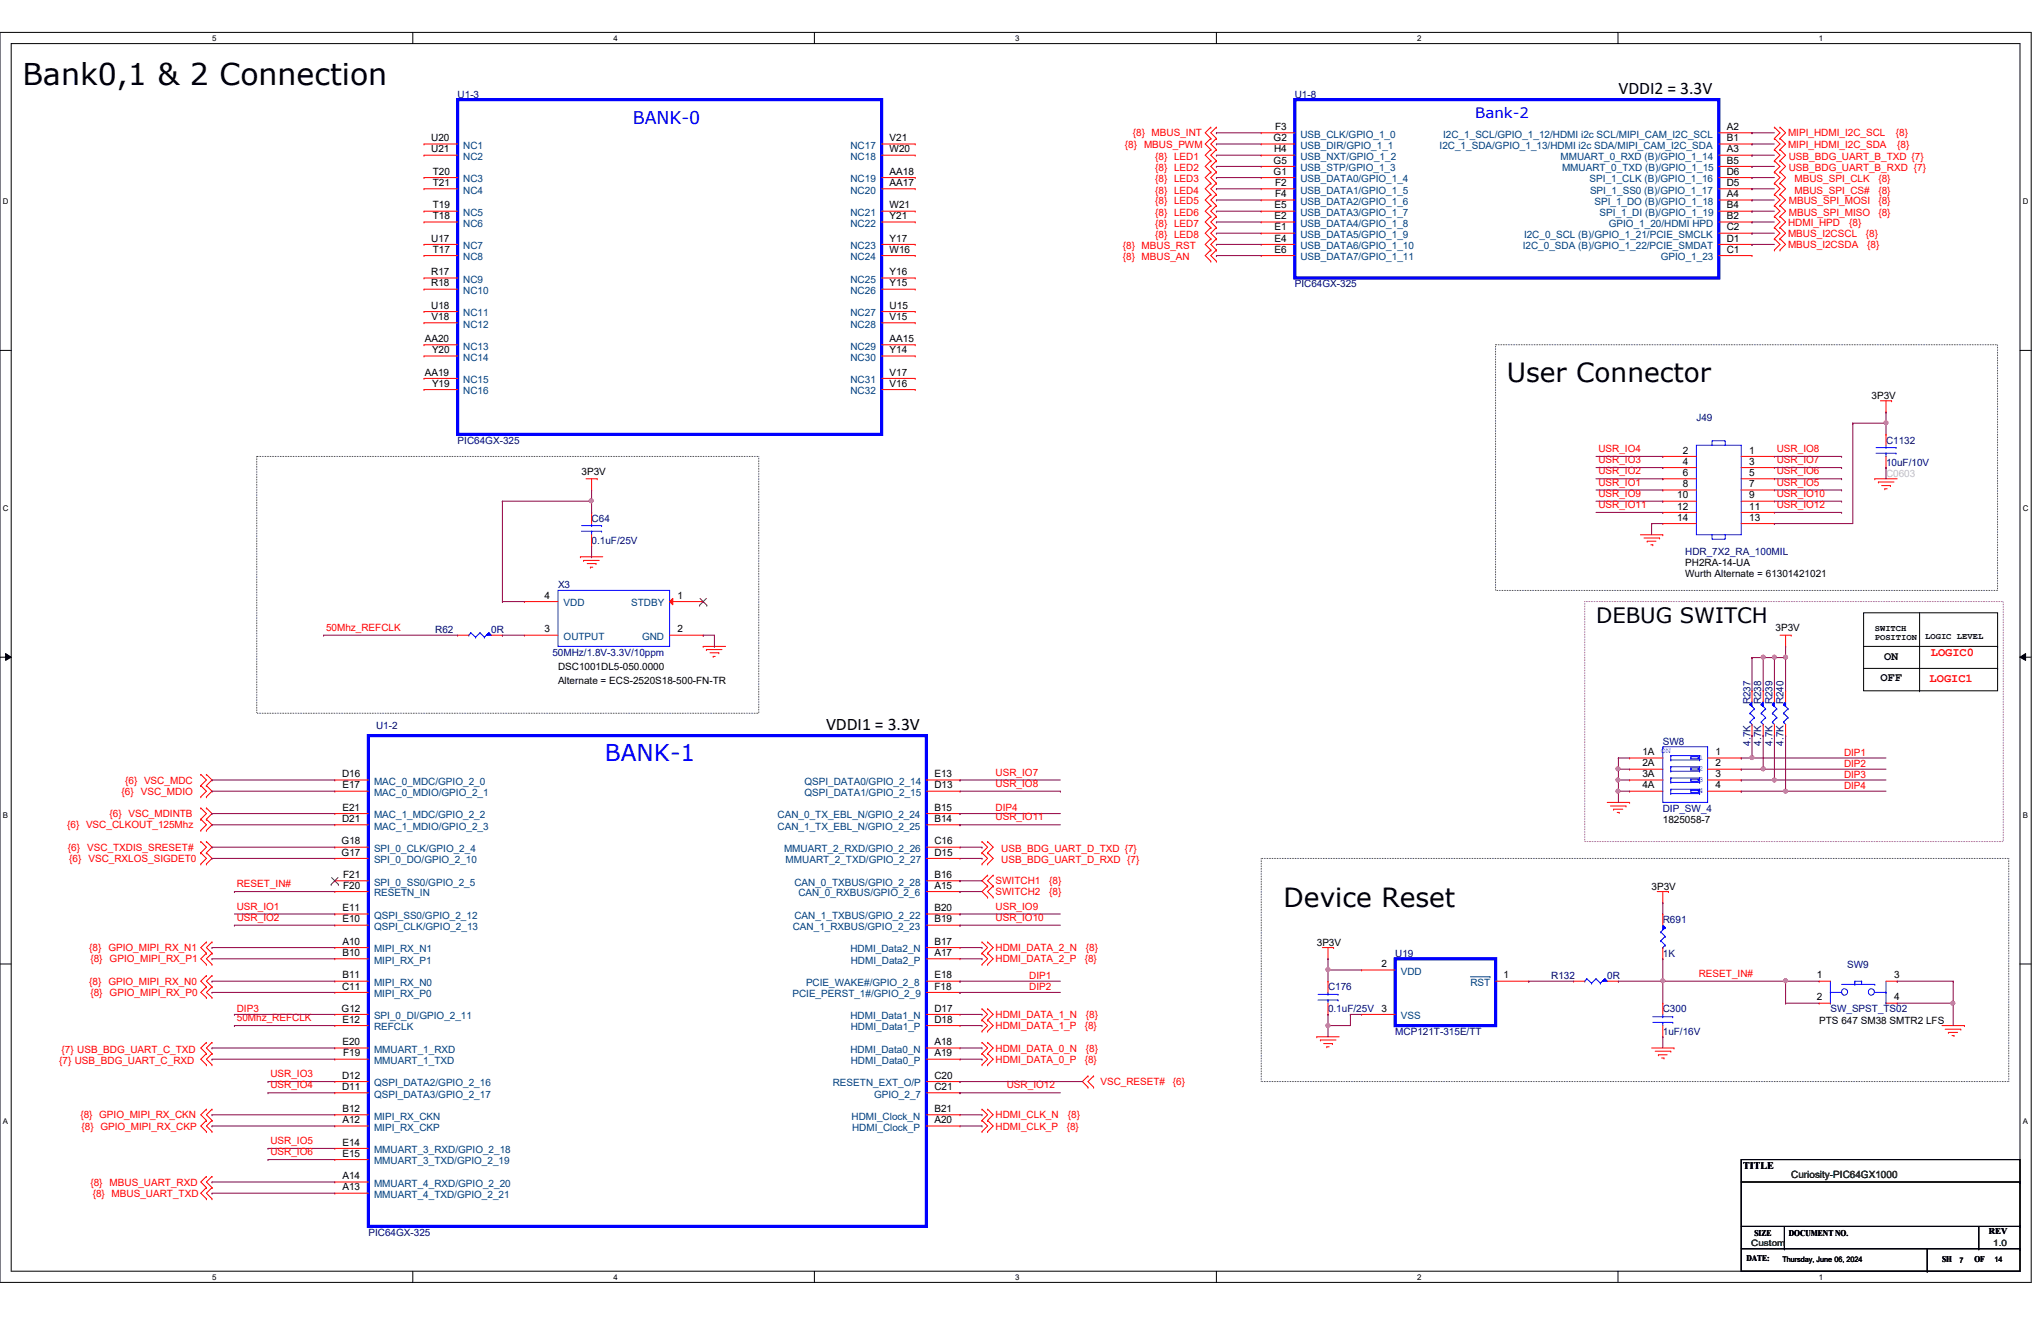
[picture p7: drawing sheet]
<svg xmlns="http://www.w3.org/2000/svg" width="432mm" height="279mm" viewBox="0 0 432 279" stroke-linecap="round" stroke-linejoin="round" font-family="sans-serif">
<defs><g id="words">
<text font-size="6.4" x="4.7" y="18">Bank0,1 &amp; 2 Connection</text>
<g font-size="5.6">
<text x="318.9" y="80.9">User Connector</text>
<text x="271.7" y="192">Device Reset</text>
</g>
<text font-size="4.9" fill="#00f" x="128" y="161.1">BANK-1</text>
<text font-size="4.5" x="337.8" y="131.9">DEBUG SWITCH</text>
<g font-size="3.7">
<text x="342.6" y="19.9">VDDI2 = 3.3V</text>
<text x="174.8" y="154.5">VDDI1 = 3.3V</text>
</g>
<text font-size="3.7" fill="#00f" x="133.9" y="26.2">BANK-0</text>
<text font-size="3" fill="#00f" x="312.3" y="24.9">Bank-2</text>
<g font-size="2.5">
<text x="398.8" y="139.6">ON</text>
<text x="398" y="144.1">OFF</text>
</g>
<g font-size="2.5" fill="#f00">
<text x="408.7" y="138.9">LOGIC0</text>
<text x="408.4" y="144.4">LOGIC1</text>
</g>
<g font-size="2.1" fill="#000080">
<text x="96.9" y="20.7">U1-3</text>
<text x="274.1" y="20.7">U1-8</text>
<text x="274.1" y="60.8">PIC64GX-325</text>
<text x="359.1" y="89.2">J49</text>
<text x="96.9" y="93.9">PIC64GX-325</text>
<text x="399.2" y="93.9">C1132</text>
<text x="399.2" y="98.6">10uF/10V</text>
<text x="125.2" y="110.4">C64</text>
<text x="125.2" y="115.1">0.1uF/25V</text>
<text x="356.7" y="117.5">HDR_7X2_RA_100MIL</text>
<text x="118.1" y="124.5">X3</text>
<text x="92.1" y="134">R62</text>
<text x="104" y="134">0R</text>
<text x="116.9" y="138.8">50MHz/1.8V-3.3V/10ppm</text>
<text x="370.5" y="149.1" transform="rotate(-90 370.5 149.1)">R237</text>
<text x="372.8" y="149.1" transform="rotate(-90 372.8 149.1)">R238</text>
<text x="375.2" y="149.1" transform="rotate(-90 375.2 149.1)">R239</text>
<text x="377.5" y="149.1" transform="rotate(-90 377.5 149.1)">R240</text>
<text x="79.6" y="154.3">U1-2</text>
<text x="352" y="157.6">SW8</text>
<text x="370.5" y="157.8" transform="rotate(-90 370.5 157.8)">4.7K</text>
<text x="372.8" y="157.8" transform="rotate(-90 372.8 157.8)">4.7K</text>
<text x="375.2" y="157.8" transform="rotate(-90 375.2 157.8)">4.7K</text>
<text x="377.5" y="157.8" transform="rotate(-90 377.5 157.8)">4.7K</text>
<text x="352" y="171.8">DIP_SW_4</text>
<text x="352" y="195.4">R691</text>
<text x="295.3" y="202.5">U19</text>
<text x="352" y="202.5">1K</text>
<text x="281.1" y="209.6">C176</text>
<text x="328.3" y="207.3">R132</text>
<text x="340.2" y="207.3">0R</text>
<text x="391" y="204.9">SW9</text>
<text x="281.1" y="214.3">0.1uF/25V</text>
<text x="352" y="214.3">C300</text>
<text x="387.4" y="214.3">SW_SPST_TS02</text>
<text x="295.3" y="219">MCP121T-315E/TT</text>
<text x="352" y="219">1uF/16V</text>
<text x="78" y="261.5">PIC64GX-325</text>
</g>
<g font-size="2.1">
<text x="91.3" y="29.9">U20</text>
<text x="188.3" y="29.9">V21</text>
<text x="269.6" y="29.9">G2</text>
<text x="269.9" y="27.5">F3</text>
<text x="365.5" y="27.5">A2</text>
<text x="365.5" y="29.9">B1</text>
<text x="91.3" y="32.3">U21</text>
<text x="188.3" y="32.3">W20</text>
<text x="269.6" y="34.6">G5</text>
<text x="269.7" y="32.3">H4</text>
<text x="365.5" y="32.3">A3</text>
<text x="365.5" y="34.6">B5</text>
<text x="91.6" y="39.4">T21</text>
<text x="91.6" y="37">T20</text>
<text x="188.3" y="37">AA18</text>
<text x="188.3" y="39.4">AA17</text>
<text x="269.6" y="37">G1</text>
<text x="269.9" y="39.4">F2</text>
<text x="269.9" y="41.7">F4</text>
<text x="365.5" y="37">D6</text>
<text x="365.5" y="39.4">D5</text>
<text x="365.5" y="41.7">A4</text>
<text x="91.6" y="46.4">T18</text>
<text x="91.6" y="44.1">T19</text>
<text x="188.3" y="44.1">W21</text>
<text x="188.3" y="46.4">Y21</text>
<text x="269.7" y="44.1">E5</text>
<text x="269.7" y="46.4">E2</text>
<text x="365.5" y="44.1">B4</text>
<text x="365.5" y="46.4">B2</text>
<text x="91.3" y="51.1">U17</text>
<text x="91.6" y="53.5">T17</text>
<text x="188.3" y="51.1">Y17</text>
<text x="188.3" y="53.5">W16</text>
<text x="269.7" y="48.8">E1</text>
<text x="269.7" y="51.1">E4</text>
<text x="269.7" y="53.5">E6</text>
<text x="365.5" y="48.8">C2</text>
<text x="365.5" y="51.1">D1</text>
<text x="365.5" y="53.5">C1</text>
<text x="91.3" y="58.3">R17</text>
<text x="188.3" y="58.3">Y16</text>
<text x="91.3" y="60.6">R18</text>
<text x="91.3" y="65.4">U18</text>
<text x="188.3" y="60.6">Y15</text>
<text x="188.3" y="65.4">U15</text>
<text x="91.4" y="67.7">V18</text>
<text x="188.3" y="67.7">V15</text>
<text x="89.9" y="72.4">AA20</text>
<text x="91.4" y="74.8">Y20</text>
<text x="188.3" y="72.4">AA15</text>
<text x="188.3" y="74.8">Y14</text>
<text x="89.9" y="79.5">AA19</text>
<text x="91.4" y="81.9">Y19</text>
<text x="188.3" y="79.5">V17</text>
<text x="188.3" y="81.9">V16</text>
<text x="396.2" y="84.4">3P3V</text>
<text x="123.1" y="100.5">3P3V</text>
<text x="356.2" y="96">2</text>
<text x="356.2" y="98.4">4</text>
<text x="356.2" y="100.8">6</text>
<text x="370.2" y="96">1</text>
<text x="370.2" y="98.4">3</text>
<text x="370.2" y="100.8">5</text>
<text x="355" y="105.5">10</text>
<text x="355" y="107.9">12</text>
<text x="356.2" y="103.1">8</text>
<text x="370.2" y="103.1">7</text>
<text x="370.2" y="105.5">9</text>
<text x="370.2" y="107.9">11</text>
<text x="355" y="110.2">14</text>
<text x="370.2" y="110.2">13</text>
<text x="356.7" y="119.8">PH2RA-14-UA</text>
<text x="356.7" y="122.2">Wurth Alternate = 61301421021</text>
<text x="115.2" y="126.7">4</text>
<text x="143.4" y="126.7">1</text>
<text x="115.2" y="133.9">3</text>
<text x="143.4" y="133.9">2</text>
<text x="375.8" y="133.5">3P3V</text>
<text x="118.1" y="141.8">DSC1001DL5-050.0000</text>
<text x="118.1" y="144.9">Alternate = ECS-2520S18-500-FN-TR</text>
<text x="347.6" y="159.9">1A</text>
<text x="363.1" y="159.9">1</text>
<text x="72.4" y="164.5">D16</text>
<text x="72.5" y="166.9">E17</text>
<text x="197.8" y="164.5">E13</text>
<text x="197.8" y="166.9">D13</text>
<text x="347.6" y="162.2">2A</text>
<text x="347.6" y="164.5">3A</text>
<text x="347.6" y="166.9">4A</text>
<text x="363.1" y="162.2">2</text>
<text x="363.1" y="164.5">3</text>
<text x="363.1" y="166.9">4</text>
<text x="72.4" y="174">D21</text>
<text x="72.5" y="171.6">E21</text>
<text x="197.8" y="171.6">B15</text>
<text x="197.8" y="174">B14</text>
<text x="72.3" y="178.7">G18</text>
<text x="197.8" y="178.7">C16</text>
<text x="352" y="174.2">1825058-7</text>
<text x="72.3" y="181.1">G17</text>
<text x="72.6" y="185.8">F21</text>
<text x="197.8" y="181.1">D15</text>
<text x="197.8" y="185.8">B16</text>
<text x="72.6" y="188.1">F20</text>
<text x="197.8" y="188.1">A15</text>
<text x="349.6" y="188.4">3P3V</text>
<text x="72.5" y="192.9">E11</text>
<text x="72.5" y="195.2">E10</text>
<text x="197.8" y="192.9">B20</text>
<text x="197.8" y="195.2">B19</text>
<text x="72.5" y="200">A10</text>
<text x="72.5" y="202.4">B10</text>
<text x="197.8" y="200">B17</text>
<text x="197.8" y="202.4">A17</text>
<text x="278.7" y="200.2">3P3V</text>
<text x="72.4" y="209.5">C11</text>
<text x="72.5" y="207.1">B11</text>
<text x="197.8" y="207.1">E18</text>
<text x="197.8" y="209.5">F18</text>
<text x="292.4" y="204.7">2</text>
<text x="318.3" y="207.1">1</text>
<text x="384.6" y="207.1">1</text>
<text x="400.9" y="207.1">3</text>
<text x="72.3" y="214.1">G12</text>
<text x="197.8" y="214.1">D17</text>
<text x="292.4" y="214.1">3</text>
<text x="384.6" y="211.8">2</text>
<text x="400.9" y="211.8">4</text>
<text x="72.5" y="216.5">E12</text>
<text x="72.5" y="221.2">E20</text>
<text x="197.8" y="221.2">A18</text>
<text x="197.8" y="216.5">D18</text>
<text x="385.1" y="216.7">PTS 647 SM38 SMTR2 LFS</text>
<text x="72.6" y="223.6">F19</text>
<text x="197.8" y="223.6">A19</text>
<text x="72.4" y="228.3">D12</text>
<text x="72.4" y="230.7">D11</text>
<text x="197.8" y="228.3">C20</text>
<text x="197.8" y="230.7">C21</text>
<text x="72.5" y="235.4">B12</text>
<text x="72.5" y="237.7">A12</text>
<text x="197.8" y="235.4">B21</text>
<text x="197.8" y="237.7">A20</text>
<text x="72.5" y="242.5">E14</text>
<text x="72.5" y="244.9">E15</text>
<text x="72.5" y="249.6">A14</text>
<text x="72.5" y="252">A13</text>
<text x="369" y="247.5">TITLE</text>
</g>
<g font-size="2.1" fill="#f00">
<text x="239.8" y="28.9">{8} MBUS_INT</text>
<text x="378.5" y="28.9">MIPI_HDMI_I2C_SCL</text>
<text x="401.3" y="28.9">{8}</text>
<text x="238.1" y="31.2">{8}</text>
<text x="242.1" y="31.2">MBUS_PWM</text>
<text x="244.5" y="33.9">{8} LED1</text>
<text x="378.5" y="31.2">MIPI_HDMI_I2C_SDA</text>
<text x="378.6" y="33.9">USB_BDG_UART_B_TXD {7}</text>
<text x="401.6" y="31.2">{8}</text>
<text x="244.5" y="41">{8} LED4</text>
<text x="244.5" y="36.2">{8} LED2</text>
<text x="244.5" y="38.6">{8} LED3</text>
<text x="378.6" y="36.2">USB_BDG_UART_B_RXD {7}</text>
<text x="379.8" y="38.6">MBUS_SPI_CLK</text>
<text x="379.8" y="41">MBUS_SPI_CS#</text>
<text x="397.6" y="38.6">{8}</text>
<text x="397.6" y="41">{8}</text>
<text x="244.5" y="43.3">{8} LED5</text>
<text x="244.5" y="45.6">{8} LED6</text>
<text x="378.5" y="47.8">HDMI_HPD</text>
<text x="378.6" y="43.3">MBUS_SPI_MOSI</text>
<text x="378.6" y="45.6">MBUS_SPI_MISO</text>
<text x="391.4" y="47.8">{8}</text>
<text x="397.6" y="43.3">{8}</text>
<text x="397.6" y="45.6">{8}</text>
<text x="237.7" y="52.7">{8} MBUS_RST</text>
<text x="244.5" y="50.4">{8} LED8</text>
<text x="244.5" y="48">{8} LED7</text>
<text x="378.5" y="50.1">MBUS_I2CSCL</text>
<text x="378.5" y="52.5">MBUS_I2CSDA</text>
<text x="395" y="50.1">{8}</text>
<text x="395.2" y="52.5">{8}</text>
<text x="237.7" y="55.1">{8} MBUS_AN</text>
<text x="338.3" y="95.7">USR_IO4</text>
<text x="376.1" y="95.7">USR_IO8</text>
<text x="338.3" y="100.4">USR_IO2</text>
<text x="338.3" y="98">USR_IO3</text>
<text x="376.1" y="100.4">USR_IO6</text>
<text x="376.1" y="98">USR_IO7</text>
<text x="338.3" y="102.8">USR_IO1</text>
<text x="338.3" y="105.2">USR_IO9</text>
<text x="338.3" y="107.5">USR_IO11</text>
<text x="376.1" y="102.8">USR_IO5</text>
<text x="376.1" y="105.2">USR_IO10</text>
<text x="376.1" y="107.5">USR_IO12</text>
<text x="69" y="133.5">50Mhz_REFCLK</text>
<text x="390.3" y="159.9">DIP1</text>
<text x="26.5" y="165.9">{6} VSC_MDC</text>
<text x="210.7" y="164.2">USR_IO7</text>
<text x="210.7" y="166.5">USR_IO8</text>
<text x="390.3" y="162.3">DIP2</text>
<text x="390.3" y="164.6">DIP3</text>
<text x="390.3" y="167">DIP4</text>
<text x="23.2" y="173">{6} VSC_MDINTB</text>
<text x="25.7" y="168.2">{6}</text>
<text x="29.8" y="168.2">VSC_MDIO</text>
<text x="210.7" y="171.7">DIP4</text>
<text x="210.7" y="173.7">USR_IO11</text>
<text x="14.2" y="175.3">{6} VSC_CLKOUT_125Mhz</text>
<text x="14.4" y="180.1">{6}</text>
<text x="14.6" y="182.5">{6}</text>
<text x="18.5" y="180.1">VSC_TXDIS_SRESET#</text>
<text x="18.7" y="182.5">VSC_RXLOS_SIGDET0</text>
<text x="211.9" y="180.3">USB_BDG_UART_D_TXD {7}</text>
<text x="211.9" y="182.7">USB_BDG_UART_D_RXD {7}</text>
<text x="50.1" y="187.8">RESET_IN#</text>
<text x="210.7" y="187.2">SWITCH1</text>
<text x="210.7" y="189.5">SWITCH2</text>
<text x="222.1" y="187.2">{8}</text>
<text x="222.1" y="189.5">{8}</text>
<text x="50.1" y="192.5">USR_IO1</text>
<text x="50.1" y="194.9">USR_IO2</text>
<text x="210.7" y="192.5">USR_IO9</text>
<text x="210.7" y="194.9">USR_IO10</text>
<text x="18.9" y="201.3">{8}</text>
<text x="19.1" y="203.7">{8} GPIO_MIPI_RX_P1</text>
<text x="22.9" y="201.3">GPIO_MIPI_RX_N1</text>
<text x="210.7" y="201.3">HDMI_DATA_2_N</text>
<text x="210.7" y="203.7">HDMI_DATA_2_P</text>
<text x="229.6" y="203.7">{8}</text>
<text x="229.9" y="201.3">{8}</text>
<text x="18.9" y="208.4">{8}</text>
<text x="22.9" y="208.4">GPIO_MIPI_RX_N0</text>
<text x="217.8" y="207.2">DIP1</text>
<text x="217.8" y="209.6">DIP2</text>
<text x="359.6" y="206.8">RESET_IN#</text>
<text x="19.1" y="210.8">{8} GPIO_MIPI_RX_P0</text>
<text x="50.1" y="214.2">DIP3</text>
<text x="210.7" y="215.5">HDMI_DATA_1_N</text>
<text x="229.9" y="215.5">{8}</text>
<text x="50.1" y="216.2">50Mhz_REFCLK</text>
<text x="210.7" y="217.8">HDMI_DATA_1_P</text>
<text x="229.6" y="217.8">{8}</text>
<text x="12.5" y="225.2">{7} USB_BDG_UART_C_RXD</text>
<text x="13" y="222.8">{7} USB_BDG_UART_C_TXD</text>
<text x="210.7" y="222.6">HDMI_DATA_0_N</text>
<text x="210.7" y="225">HDMI_DATA_0_P</text>
<text x="229.6" y="225">{8}</text>
<text x="229.9" y="222.6">{8}</text>
<text x="57.2" y="228">USR_IO3</text>
<text x="57.2" y="230.4">USR_IO4</text>
<text x="213.1" y="230.4">USR_IO12</text>
<text x="232.9" y="229.7">VSC_RESET#</text>
<text x="248.2" y="229.7">{6}</text>
<text x="17" y="236.7">{8} GPIO_MIPI_RX_CKN</text>
<text x="17.3" y="239.1">{8} GPIO_MIPI_RX_CKP</text>
<text x="210.7" y="236.7">HDMI_CLK_N</text>
<text x="210.7" y="239.1">HDMI_CLK_P</text>
<text x="225.8" y="239.1">{8}</text>
<text x="226.1" y="236.7">{8}</text>
<text x="57.2" y="242.1">USR_IO5</text>
<text x="57.2" y="244.5">USR_IO6</text>
<text x="19.1" y="251">{8}</text>
<text x="23.2" y="251">MBUS_UART_RXD</text>
<text x="19.6" y="253.3">{8} MBUS_UART_TXD</text>
</g>
<g font-size="2.1" fill="#004080">
<text x="275.3" y="29.1">USB_CLK/GPIO_1_0</text>
<text x="305.5" y="29.1">I2C_1_SCL/GPIO_1_12/HDMI i2c SCL/MIPI_CAM_I2C_SCL</text>
<text x="98" y="33.9">NC2</text>
<text x="98" y="31.5">NC1</text>
<text x="180" y="31.5">NC17</text>
<text x="180" y="33.9">NC18</text>
<text x="275.3" y="31.5">USB_DIR/GPIO_1_1</text>
<text x="275.3" y="33.9">USB_NXT/GPIO_1_2</text>
<text x="304.7" y="31.5">I2C_1_SDA/GPIO_1_13/HDMI i2c SDA/MIPI_CAM_I2C_SDA</text>
<text x="330.3" y="33.9">MMUART_0_RXD (B)/GPIO_1_14</text>
<text x="98" y="41">NC4</text>
<text x="98" y="38.6">NC3</text>
<text x="180" y="38.6">NC19</text>
<text x="180" y="41">NC20</text>
<text x="275.3" y="36.2">USB_STP/GPIO_1_3</text>
<text x="275.3" y="38.6">USB_DATA0/GPIO_1_4</text>
<text x="275.3" y="41">USB_DATA1/GPIO_1_5</text>
<text x="330.6" y="36.2">MMUART_0_TXD (B)/GPIO_1_15</text>
<text x="336.5" y="38.6">SPI_1_CLK (B)/GPIO_1_16</text>
<text x="336.6" y="41">SPI_1_SS0 (B)/GPIO_1_17</text>
<text x="98" y="45.7">NC5</text>
<text x="180" y="45.7">NC21</text>
<text x="275.3" y="43.3">USB_DATA2/GPIO_1_6</text>
<text x="275.3" y="45.7">USB_DATA3/GPIO_1_7</text>
<text x="337.5" y="43.3">SPI_1_DO (B)/GPIO_1_18</text>
<text x="338.6" y="45.7">SPI_1_DI (B)/GPIO_1_19</text>
<text x="98" y="48">NC6</text>
<text x="98" y="52.7">NC7</text>
<text x="180" y="48">NC22</text>
<text x="180" y="52.7">NC23</text>
<text x="275.3" y="48">USB_DATA4/GPIO_1_8</text>
<text x="275.3" y="50.4">USB_DATA5/GPIO_1_9</text>
<text x="275.3" y="52.7">USB_DATA6/GPIO_1_10</text>
<text x="322.3" y="52.7">I2C_0_SDA (B)/GPIO_1_22/PCIE_SMDAT</text>
<text x="322.6" y="50.4">I2C_0_SCL (B)/GPIO_1_21/PCIE_SMCLK</text>
<text x="340.5" y="48">GPIO_1_20/HDMI HPD</text>
<text x="98" y="55.1">NC8</text>
<text x="98" y="59.9">NC9</text>
<text x="180" y="55.1">NC24</text>
<text x="180" y="59.9">NC25</text>
<text x="275.3" y="55.1">USB_DATA7/GPIO_1_11</text>
<text x="351.5" y="55.1">GPIO_1_23</text>
<text x="98" y="62.2">NC10</text>
<text x="180" y="62.2">NC26</text>
<text x="98" y="69.3">NC12</text>
<text x="98" y="67">NC11</text>
<text x="180" y="67">NC27</text>
<text x="180" y="69.3">NC28</text>
<text x="98" y="76.4">NC14</text>
<text x="98" y="74">NC13</text>
<text x="180" y="74">NC29</text>
<text x="180" y="76.4">NC30</text>
<text x="98" y="83.5">NC16</text>
<text x="98" y="81.1">NC15</text>
<text x="180" y="81.1">NC31</text>
<text x="180" y="83.5">NC32</text>
<text x="119.3" y="128.4">VDD</text>
<text x="133.6" y="128.4">STDBY</text>
<text x="119.3" y="135.5">OUTPUT</text>
<text x="135.9" y="135.5">GND</text>
<text x="79.2" y="166.1">MAC_0_MDC/GPIO_2_0</text>
<text x="170.3" y="166.1">QSPI_DATA0/GPIO_2_14</text>
<text x="79.2" y="168.5">MAC_0_MDIO/GPIO_2_1</text>
<text x="79.2" y="173.2">MAC_1_MDC/GPIO_2_2</text>
<text x="164.6" y="173.2">CAN_0_TX_EBL_N/GPIO_2_24</text>
<text x="170.3" y="168.5">QSPI_DATA1/GPIO_2_15</text>
<text x="79.2" y="175.6">MAC_1_MDIO/GPIO_2_3</text>
<text x="164.6" y="175.6">CAN_1_TX_EBL_N/GPIO_2_25</text>
<text x="79.2" y="180.3">SPI_0_CLK/GPIO_2_4</text>
<text x="79.2" y="182.7">SPI_0_DO/GPIO_2_10</text>
<text x="165.9" y="180.3">MMUART_2_RXD/GPIO_2_26</text>
<text x="166.3" y="182.7">MMUART_2_TXD/GPIO_2_27</text>
<text x="79.2" y="187.5">SPI_0_SS0/GPIO_2_5</text>
<text x="79.2" y="189.7">RESETN_IN</text>
<text x="168.1" y="187.5">CAN_0_TXBUS/GPIO_2_28</text>
<text x="169" y="189.7">CAN_0_RXBUS/GPIO_2_6</text>
<text x="79.2" y="194.5">QSPI_SS0/GPIO_2_12</text>
<text x="79.2" y="196.9">QSPI_CLK/GPIO_2_13</text>
<text x="167.8" y="196.9">CAN_1_RXBUS/GPIO_2_23</text>
<text x="168.1" y="194.5">CAN_1_TXBUS/GPIO_2_22</text>
<text x="79.2" y="201.6">MIPI_RX_N1</text>
<text x="79.2" y="204">MIPI_RX_P1</text>
<text x="180" y="201.6">HDMI_Data2_N</text>
<text x="180.1" y="204">HDMI_Data2_P</text>
<text x="79.2" y="208.7">MIPI_RX_N0</text>
<text x="170.6" y="208.7">PCIE_WAKE#/GPIO_2_8</text>
<text x="296.5" y="206.3">VDD</text>
<text x="311.2" y="208.7">RST</text>
<text x="79.2" y="211.1">MIPI_RX_P0</text>
<text x="79.2" y="215.7">SPI_0_DI/GPIO_2_11</text>
<text x="167.7" y="211.1">PCIE_PERST_1#/GPIO_2_9</text>
<text x="180" y="215.7">HDMI_Data1_N</text>
<text x="296.5" y="215.7">VSS</text>
<text x="79.2" y="218.1">REFCLK</text>
<text x="180.1" y="218.1">HDMI_Data1_P</text>
<text x="79.2" y="222.8">MMUART_1_RXD</text>
<text x="79.2" y="225.2">MMUART_1_TXD</text>
<text x="180" y="222.8">HDMI_Data0_N</text>
<text x="180.1" y="225.2">HDMI_Data0_P</text>
<text x="79.2" y="230">QSPI_DATA2/GPIO_2_16</text>
<text x="79.2" y="232.3">QSPI_DATA3/GPIO_2_17</text>
<text x="176.3" y="230">RESETN_EXT_O/P</text>
<text x="185" y="232.3">GPIO_2_7</text>
<text x="79.2" y="237">MIPI_RX_CKN</text>
<text x="79.2" y="239.4">MIPI_RX_CKP</text>
<text x="180.3" y="237">HDMI_Clock_N</text>
<text x="180.3" y="239.4">HDMI_Clock_P</text>
<text x="79.2" y="244.1">MMUART_3_RXD/GPIO_2_18</text>
<text x="79.2" y="246.5">MMUART_3_TXD/GPIO_2_19</text>
<text x="79.2" y="251.2">MMUART_4_RXD/GPIO_2_20</text>
<text x="79.2" y="253.6">MMUART_4_TXD/GPIO_2_21</text>
</g>
<text font-size="2.1" fill="#c0c0c0" x="399.2" y="100.9">C0603</text>
<text font-size="2.1" fill="#008000" x="379.1" y="249.3">Curiosity-PIC64GX1000</text>
<g font-size="1.9">
<text x="396.8" y="133.6">SWITCH</text>
<text x="396.8" y="135.5">POSITION</text>
<text x="407.5" y="135.2">LOGIC LEVEL</text>
<text x="371.3" y="261.5">SIZE</text>
<text x="378.6" y="261.5">DOCUMENT NO.</text>
<text x="421" y="261.3">REV</text>
<text x="369.7" y="267">DATE:</text>
<text x="411.1" y="267.2">SH</text>
<text x="417.9" y="267.2">OF</text>
</g>
<g font-size="1.9" fill="#008000">
<text x="370.7" y="263.7">Custom</text>
<text x="421.9" y="263.7">1.0</text>
</g>
<g font-size="1.7">
<text x="44.9" y="8.6">5</text>
<text x="129.9" y="8.6">4</text>
<text x="214.9" y="8.6">3</text>
<text x="300" y="8.6">2</text>
<text x="385" y="8.6">1</text>
<text x=".6" y="43.2">D</text>
<text x="428.2" y="43.2">D</text>
<text x=".6" y="108.1">C</text>
<text x="428.2" y="108.1">C</text>
<text x=".6" y="173.1">B</text>
<text x="428.2" y="173.1">B</text>
<text x=".6" y="238">A</text>
<text x="428.2" y="238">A</text>
<text x="44.9" y="270.8">5</text>
<text x="129.9" y="270.8">4</text>
<text x="214.9" y="270.8">3</text>
<text x="300" y="270.8">2</text>
<text x="385" y="270.8">1</text>
</g>
<g font-size="1.6" fill="#00f">
<text x="351.5" y="159.4">ON</text>
<text x="359.5" y="160.8">1</text>
<text x="359.5" y="163.2">2</text>
<text x="359.5" y="165.5">3</text>
<text x="359.5" y="167.9">4</text>
</g>
<g font-size="1.6">
<text x="377.3" y="267">Thursday, June 06, 2024</text>
<text x="414.8" y="267.3">7</text>
<text x="422.1" y="267">14</text>
</g>
</g></defs>
<path d="M0 6.9h429.9v264.5h-429.9zM2.4 9.2h425.2v259.9h-425.2z" fill="none" stroke="#000" stroke-width=".21"/>
<g fill="#fff">
<path d="M44.9 7.1h.9v1.9h-.9z"/>
<path d="M44.9 269.3h.9v1.9h-.9z"/>
</g>
<path d="M87.4 6.9v2.3M87.4 269.1v2.3" fill="none" stroke="#000" stroke-width=".21"/>
<g fill="#fff">
<path d="M129.9 7.1h.9v1.9h-.9z"/>
<path d="M129.9 269.3h.9v1.9h-.9z"/>
</g>
<path d="M172.4 6.9v2.3M172.4 269.1v2.3" fill="none" stroke="#000" stroke-width=".21"/>
<g fill="#fff">
<path d="M214.9 7.1h.9v1.9h-.9z"/>
<path d="M214.9 269.3h.9v1.9h-.9z"/>
</g>
<path d="M257.5 6.9v2.3M257.5 269.1v2.3" fill="none" stroke="#000" stroke-width=".21"/>
<g fill="#fff">
<path d="M300 7.1h.9v1.9h-.9z"/>
<path d="M300 269.3h.9v1.9h-.9z"/>
</g>
<path d="M342.5 6.9v2.3M342.5 269.1v2.3" fill="none" stroke="#000" stroke-width=".21"/>
<g fill="#fff">
<path d="M385 7.1h.9v1.9h-.9z"/>
<path d="M385 269.3h.9v1.9h-.9z"/>
<path d="M.6 41.7h1.2v1.8h-1.2z"/>
<path d="M428.2 41.7h1.1v1.8h-1.1z"/>
<path d="M.6 106.6h1.2v1.9h-1.2z"/>
<path d="M428.2 106.6h1.1v1.9h-1.1z"/>
</g>
<path d="M0 74.2h2.4M427.6 74.2h2.3" fill="none" stroke="#000" stroke-width=".21"/>
<g fill="#fff">
<path d="M.6 171.5h1.1v1.9h-1.1z"/>
<path d="M428.2 171.5h1.1v1.9h-1.1z"/>
</g>
<path d="M0 139.1h2.4M1.2 138.3l1.2 .8-1.2 .7zM427.6 139.1l1.2-.8v1.5zM427.6 139.1h2.3" fill="none" stroke="#000" stroke-width=".21"/>
<path d="M1.2 138.3l1.2 .8-1.2 .7zM427.6 139.1l1.2-.8v1.5z" fill="#000"/>
<g fill="#fff">
<path d="M.6 236.5h1.1v1.8h-1.1z"/>
<path d="M428.2 236.5h1.1v1.8h-1.1z"/>
</g>
<g fill="none" stroke="#000" stroke-width=".21">
<path d="M394.5 129.7h28.3v16.5h-28.3zM394.5 136.8h28.3M406.3 129.7v16.5M422.8 136.8h.1M394.5 141.5h28.3M406.3 146.2h.1M422.8 141.5h.1M0 204h2.4M427.6 204h2.3M368.6 245.4h59v23.7h-59zM368.6 250.2h59M368.6 259.6h59"/>
<path d="M377.7 259.6v4.7M418.8 259.6v4.7M427.6 250.2h.1M427.6 259.6h.1M368.6 264.3h59M377.7 264.3h.1M407.9 269.1h.1M407.9 264.3v4.8M418.8 264.3h.1M427.6 264.3h.1"/>
</g>
<path d="M335.4 127.3h88.6v50.8h-88.6z" fill="none" stroke="#800080" stroke-width=".21" stroke-dasharray="0 .3"/>
<path d="M316.6 73h106.2v52h-106.2zM54.4 96.6h106.2v54.4h-106.2zM267 181.7h158.2v47.2h-158.2z" fill="none" stroke="#000" stroke-width=".21" stroke-dasharray="0 .3"/>
<g fill="none" stroke="#f00" stroke-width=".21">
<path d="M256.3 31.7h.1M256.3 29.3h.1M256.3 34h.1M256.3 38.8h.1M256.3 36.4h.1M256.3 26.9h.1M256.3 29.3l-1.2 1.2 1.2 1.2M256.3 31.7l-1.2 1.2 1.2 1.1M256.3 38.8l-1.2 1.2 1.2 1.1M256.3 34l-1.2 1.2 1.2 1.2M256.3 36.4l-1.2 1.2 1.2 1.2M256.3 26.9l-1.2 1.2 1.2 1.2"/>
<path d="M257.5 29.3h.1M257.5 31.7h.1M257.5 34h.1M257.5 38.8h.1M257.5 36.4h.1M257.5 26.9h.1M257.5 29.3l-1.2 1.2 1.2 1.2M257.5 31.7l-1.2 1.2 1.2 1.1M257.5 38.8l-1.2 1.2 1.2 1.1M257.5 34l-1.2 1.2 1.2 1.2M257.5 36.4l-1.2 1.2 1.2 1.2M257.5 26.9l-1.2 1.2 1.2 1.2"/>
<path d="M267 28.1h.1M267 30.5h.1M267 32.9h.1M267 35.2h.1M267 37.6h.1M267 40h.1M267 28.1h7.1M267 30.5h7.1M267 32.9h7.1M267 35.2h7.1M267 37.6h7.1M267 40h7.1"/>
<path d="M363.8 28.1h7M363.8 30.5h7M363.8 32.9h7M363.8 35.2h7M363.8 37.6h7M363.8 40h7M370.8 28.1h.1M370.8 30.5h.1M370.8 32.9h.1M370.8 35.2h.1M370.8 37.6h.1M370.8 40h.1"/>
<path d="M375.6 36.4h.1M375.6 38.8h.1M375.6 26.9h.1M375.6 29.3h.1M375.6 31.7h.1M375.6 34h.1M375.6 36.4l1.2 1.2-1.2 1.2M375.6 38.8l1.2 1.2-1.2 1.1M375.6 31.7l1.2 1.2-1.2 1.1M375.6 26.9l1.2 1.2-1.2 1.2M375.6 29.3l1.2 1.2-1.2 1.2M375.6 34l1.2 1.2-1.2 1.2"/>
<path d="M376.8 36.4h.1M376.8 38.8h.1M376.8 29.3h.1M376.8 26.9h.1M376.8 31.7h.1M376.8 34h.1M376.8 36.4l1.2 1.2-1.2 1.2M376.8 38.8l1.2 1.2-1.2 1.1M376.8 26.9l1.2 1.2-1.2 1.2M376.8 29.3l1.2 1.2-1.2 1.2M376.8 31.7l1.2 1.2-1.2 1.1M376.8 34l1.2 1.2-1.2 1.2"/>
<path d="M256.3 48.2h.1M256.3 50.5h.1M256.3 41.1h.1M256.3 43.5h.1M256.3 45.8h.1M256.3 52.9h.1M256.3 55.3h.1M256.3 48.2l-1.2 1.2 1.2 1.1M256.3 41.1l-1.2 1.2 1.2 1.2M256.3 43.5l-1.2 1.2 1.2 1.1M256.3 45.8l-1.2 1.2 1.2 1.2M256.3 50.5l-1.2 1.2 1.2 1.2"/>
<path d="M256.3 52.9l-1.2 1.2 1.2 1.2M257.5 48.2h.1M257.5 50.5h.1M257.5 41.1h.1M257.5 43.5h.1M257.5 45.8h.1M257.5 52.9h.1M257.5 55.3h.1M257.5 48.2l-1.2 1.2 1.2 1.1M257.5 41.1l-1.2 1.2 1.2 1.2M257.5 43.5l-1.2 1.2 1.2 1.1M257.5 45.8l-1.2 1.2 1.2 1.2"/>
<path d="M257.5 50.5l-1.2 1.2 1.2 1.2M257.5 52.9l-1.2 1.2 1.2 1.2M267 42.3h.1M267 44.7h.1M267 47h.1M267 49.4h.1M267 51.7h.1M267 54.1h.1M267 42.3h7.1M267 44.7h7.1M267 47h7.1M267 49.4h7.1"/>
<path d="M267 51.7h7.1M267 54.1h7.1M363.8 42.3h7M363.8 44.7h7M363.8 47h7M363.8 49.4h7M363.8 51.7h7M363.8 54.1h7M370.8 42.3h.1M370.8 44.7h.1M370.8 47h.1M370.8 49.4h.1"/>
<path d="M370.8 51.7h.1M370.8 54.1h.1M375.6 41.1h.1M375.6 43.5h.1M375.6 45.8h.1M375.6 48.2h.1M375.6 50.5h.1M375.6 52.9h.1M375.6 41.1l1.2 1.2-1.2 1.2M375.6 43.5l1.2 1.2-1.2 1.1M375.6 45.8l1.2 1.2-1.2 1.2M375.6 48.2l1.2 1.2-1.2 1.1"/>
<path d="M375.6 50.5l1.2 1.2-1.2 1.2M376.8 41.1h.1M376.8 43.5h.1M376.8 45.8h.1M376.8 48.2h.1M376.8 50.5h.1M376.8 52.9h.1M376.8 41.1l1.2 1.2-1.2 1.2M376.8 43.5l1.2 1.2-1.2 1.1M376.8 45.8l1.2 1.2-1.2 1.2M376.8 48.2l1.2 1.2-1.2 1.1M376.8 50.5l1.2 1.2-1.2 1.2"/>
<path d="M398 84.8h2.4M399.2 87.2h.1M399.2 84.8v2.4M400.4 84.8h.1M122.9 117.9h.1M122.9 117.9h4.7M123.5 118.6h.1M123.5 118.6h3.3M124 101.3h2.4M124.3 119.3h1.9M125.2 103.7h.1M125.2 101.3v2.4"/>
<path d="M126.2 119.3h.1M126.4 101.3h.1M347.2 113.2h4.8M348 113.9h3.3M348.7 114.6h.1M348.7 114.6h1.8M349.4 115.3h.4M349.8 115.3h.1M351.3 113.9h.1M352 113.2h.1M396.8 101.3h.1M396.8 101.3h4.8"/>
<path d="M397.6 102h.1M397.6 102h3.3M398.3 102.8h1.8M398.9 103.5h.1M398.9 103.5h.6M400.1 102.8h.1M125 120.1h.1M125 120.1h.5M148.8 136.8h.1M148.8 136.8h4.8M149.5 137.5h.1M149.5 137.5h3.3"/>
<path d="M150.3 138.2h1.8M151 138.9h.1M151 138.9h.4M152.1 138.2h.1M376.8 134.5h2.3M378 136.8h.1M378 134.5v2.3M379.1 134.5h.1M42.5 168.7h.1M42.5 166.3h.1M42.5 163.9h.1M42.5 178.1h.1"/>
<path d="M42.5 175.8h.1M42.5 173.4h.1M42.5 171h.1M42.5 166.3l1.2 1.2-1.2 1.2M42.5 163.9l1.2 1.2-1.2 1.2M42.5 178.1l1.2 1.2-1.2 1.2M42.5 173.4l1.2 1.2-1.2 1.2M42.5 171l1.2 1.2-1.2 1.2M43.7 166.3h.1M43.7 168.7h.1M43.7 163.9h.1M43.7 178.1h.1"/>
<path d="M43.7 173.4h.1M43.7 175.8h.1M43.7 171h.1M43.7 166.3l1.2 1.2-1.2 1.2M43.7 163.9l1.2 1.2-1.2 1.2M43.7 178.1l1.2 1.2-1.2 1.2M43.7 173.4l1.2 1.2-1.2 1.2M43.7 171l1.2 1.2-1.2 1.2M207.9 178.1h.1M207.9 178.1l1.1 1.2-1.1 1.2M209 178.1h.1M209 178.1l1.2 1.2-1.2 1.2"/>
<path d="M340.2 169.8h4.7M340.9 170.6h3.3M341.5 171.3h.1M341.5 171.3h2M342.3 172h.4M342.7 172h.1M344.2 170.6h.1M344.9 169.8h.1M42.5 180.5h.1M42.5 182.9h.1M42.5 180.5l1.2 1.2-1.2 1.2M43.7 199.4h.1"/>
<path d="M43.7 180.5h.1M43.7 182.9h.1M43.7 199.4l-1.2 1.2 1.2 1.2M43.7 180.5l1.2 1.2-1.2 1.2M44.9 199.4h.1M44.9 199.4l-1.2 1.2 1.2 1.2M207.9 199.4h.1M207.9 180.5h.1M207.9 182.9h.1M207.9 199.4l1.1 1.2-1.1 1.2M207.9 180.5l1.1 1.2-1.1 1.2M209 185.3h.1"/>
<path d="M209 187.5h.1M209 189.9h.1M209 199.4h.1M209 180.5h.1M209 182.9h.1M209 185.3l-1.1 1.1 1.1 1.1M209 187.5l-1.1 1.2 1.1 1.2M209 199.4l1.2 1.2-1.2 1.2M209 180.5l1.2 1.2-1.2 1.2M210.2 187.5h.1M210.2 185.3h.1M210.2 189.9h.1"/>
<path d="M210.2 185.3l-1.2 1.1 1.2 1.1M210.2 187.5l-1.2 1.2 1.2 1.2M350.8 188.7h2.3M352 191.1h.1M352 188.7v2.4M353.1 188.7h.1M43.7 208.9h.1M43.7 206.5h.1M43.7 211.2h.1M43.7 201.8h.1M43.7 204.1h.1M43.7 206.5l-1.2 1.2 1.2 1.2"/>
<path d="M43.7 208.9l-1.2 1.2 1.2 1.1M43.7 201.8l-1.2 1.1 1.2 1.2M44.9 206.5h.1M44.9 208.9h.1M44.9 211.2h.1M44.9 201.8h.1M44.9 204.1h.1M44.9 206.5l-1.2 1.2 1.2 1.2M44.9 208.9l-1.2 1.2 1.2 1.1M44.9 201.8l-1.2 1.1 1.2 1.2M207.9 213.5h.1M207.9 215.9h.1"/>
<path d="M207.9 218.3h.1M207.9 201.8h.1M207.9 204.1h.1M207.9 213.5l1.1 1.2-1.1 1.2M207.9 215.9l1.1 1.2-1.1 1.2M207.9 201.8l1.1 1.1-1.1 1.2M209 215.9h.1M209 213.5h.1M209 218.3h.1M209 201.8h.1M209 204.1h.1M209 213.5l1.2 1.2-1.2 1.2"/>
<path d="M209 215.9l1.2 1.2-1.2 1.2M209 201.8l1.2 1.1-1.2 1.2M278.7 219.5h.1M278.7 219.5h4.8M279.9 200.6h2.4M281.1 202.9h.1M281.1 200.6v2.3M282.3 200.6h.1M411.1 217.1h4.7M411.7 217.8h3.3M412.4 218.5h.1M412.4 218.5h2"/>
<path d="M413.2 219.2h.4M413.6 219.2h.1M415 217.8h.1M415.8 217.1h.1M43.7 237.2h.1M43.7 234.8h.1M43.7 239.5h.1M43.7 220.6h.1M43.7 223h.1M43.7 225.4h.1M43.7 234.8l-1.2 1.2 1.2 1.2M43.7 237.2l-1.2 1.1 1.2 1.2"/>
<path d="M43.7 220.6l-1.2 1.2 1.2 1.2M43.7 223l-1.2 1.2 1.2 1.2M44.9 234.8h.1M44.9 237.2h.1M44.9 239.5h.1M44.9 220.6h.1M44.9 223h.1M44.9 225.4h.1M44.9 234.8l-1.2 1.2 1.2 1.2M44.9 237.2l-1.2 1.1 1.2 1.2M44.9 220.6l-1.2 1.2 1.2 1.2M44.9 223l-1.2 1.2 1.2 1.2"/>
<path d="M207.9 234.8h.1M207.9 237.2h.1M207.9 239.5h.1M207.9 220.6h.1M207.9 223h.1M207.9 225.4h.1M207.9 234.8l1.1 1.2-1.1 1.2M207.9 237.2l1.1 1.1-1.1 1.2M207.9 220.6l1.1 1.2-1.1 1.2M207.9 223l1.1 1.2-1.1 1.2M209 237.2h.1M209 234.8h.1"/>
<path d="M209 239.5h.1M209 223h.1M209 220.6h.1M209 225.4h.1M209 234.8l1.2 1.2-1.2 1.2M209 237.2l1.2 1.1-1.2 1.2M209 220.6l1.2 1.2-1.2 1.2M209 223l1.2 1.2-1.2 1.2M230.3 227.8h.1M230.3 230.1h.1M230.3 227.8l-1.2 1.1 1.2 1.2M231.5 230.1h.1"/>
<path d="M231.5 227.8h.1M231.5 227.8l-1.2 1.1 1.2 1.2M279.5 220.1h.1M279.5 220.1h3.3M280.2 220.9h1.8M280.8 221.6h.1M280.8 221.6h.5M282 220.9h.1M349.6 221.8h4.7M350.4 222.5h3.3M351 223.3h.1M351 223.3h1.9"/>
<path d="M351.7 223.9h.5M352.2 223.9h.1M353.7 222.5h.1M354.3 221.8h.1M43.7 253.7h.1M43.7 251.4h.1M43.7 249h.1M43.7 251.4l-1.2 1.2 1.2 1.1M43.7 249l-1.2 1.2 1.2 1.2M44.9 251.4h.1M44.9 253.7h.1M44.9 249h.1"/>
<path d="M44.9 251.4l-1.2 1.2 1.2 1.1M44.9 249l-1.2 1.2 1.2 1.2"/>
</g>
<path d="M274.1 21.1h89.7v37.7h-89.7z" fill="none" stroke="#00f" stroke-width=".68"/>
<path d="M335.4 207.7h.1M335.9 207.2h.1M335.9 207.2l1 .9M335.9 207.2l-.5 .5M336.9 208.1h.1M337.8 207.2h.1M337.8 207.2l1 .9M337.8 207.2l-.9 .9M338.8 208.1h.1M339.7 207.2h.1M339.7 207.2l.5 .5M339.7 207.2l-.9 .9" fill="none" stroke="#00f" stroke-width=".21"/>
<path d="M339.7 207.2l.5 .5h-.9z" fill-rule="evenodd" fill="#00f"/>
<g fill="none" stroke="#00f" stroke-width=".21">
<path d="M99.2 134.5h.1M99.7 133.9h.1M99.7 133.9l1 1M99.7 133.9l-.5 .6M100.7 134.9h.1M101.6 133.9h.1M101.6 133.9l.9 1M101.6 133.9l-.9 1M102.5 134.9h.1M103.5 133.9h.1M103.5 133.9l.5 .6M103.5 133.9l-1 1"/>
<path d="M339.7 207.2l.5 .5h-.9z"/>
</g>
<path d="M333.1 207.7h.1M333.1 207.7h2.3M340.2 207.7h2.4M342.6 207.7h.1" fill="none" stroke="#f00" stroke-width=".21"/>
<path d="M103.5 133.9l.5 .6h-1z" fill-rule="evenodd" fill="#00f"/>
<g fill="none" stroke="#00f" stroke-width=".21">
<path d="M123.1 112.4h4.2M123.1 111.3h4.2M125.2 111.3h.1M125.2 112.4h.1M125.2 110.8v.5M125.2 112.4v.8M127.3 112.4h.1M127.3 111.3h.1M103.5 133.9l.5 .6h-1zM352 158.1h9.4v11.7h-9.4zM353.7 159.9h.1M353.7 159.9h6"/>
<path d="M353.7 159.9v1M359.7 159.9h.1M359.7 159.9v1M370.4 149.1h.1M370.4 151h.1M370.4 152.8h.1M370.4 149.1l.9 .9M370.4 151l.9 .9M370.4 152.8l.4 .5M370.8 153.3h.1M370.8 148.6l-.4 .5M371.3 150h.1"/>
<path d="M371.3 151.9h.1M371.3 150l-.9 1M371.3 151.9l-.9 .9M353.7 160.9h.1M353.7 162.3h.1M353.7 163.2h.1M353.7 164.7h.1M353.7 165.6h.1M353.7 167h.1M353.7 168h.1M353.7 162.3v.9M353.7 164.7v.9"/>
<path d="M353.7 167v1M353.7 160.9h6M353.7 162.3h6M353.7 163.2h6M353.7 164.7h6M353.7 165.6h6M353.7 167h6M353.7 168h6M357.9 160.2h1.6v.4h-1.6zM357.9 162.6h1.6v.4h-1.6zM357.9 164.9h1.6v.5h-1.6zM357.9 167.3h1.6v.4h-1.6z"/>
<path d="M359.7 160.9h.1M359.7 163.2h.1M359.7 162.3h.1M359.7 165.6h.1M359.7 164.7h.1M359.7 167h.1M359.7 168h.1M359.7 162.3v.9M359.7 164.7v.9M359.7 167v1M279 211.7h4.2M279 210.5h4.2"/>
<path d="M281.1 210.5h.1M281.1 211.7h.1M281.1 210.1v.4M281.1 211.7v.6M283.2 211.7h.1M283.2 210.5h.1M349.8 216.4h4.3M349.8 215.2h4.3M352 215.2h.1M352 216.4h.1M352 214.7v.5M352 216.4v.7"/>
<path d="M354.1 216.4h.1M354.1 215.2h.1M387.4 210.1h.1M387.4 212.3h.1M387.4 210.1h2.4M387.4 207.7v4.6M389.8 208.4h7M392.6 207.7h.1M392.6 208.4h.1M392.6 207.7h1.4M392.6 207.7v.7M394 207.7h.1"/>
<path d="M394 207.7v.7M396.8 208.4h.1M396.8 210.1h2.4M399.2 210.1h.1M399.2 212.3h.1M399.2 207.7v4.6"/>
<circle cx="390.4" cy="210" r=".66"/>
<circle cx="396.1" cy="210" r=".66"/>
</g>
<g fill="none" stroke="#f00" stroke-width=".21">
<path d="M89.7 32.9h.1M89.7 30.5h.1M89.7 40h.1M89.7 37.6h.1M89.7 32.9h7.2M89.7 30.5h7.2M89.7 40h7.2M89.7 37.6h7.2M186.6 32.9h7.1M186.6 30.5h7.1M186.6 40h7.1M186.6 37.6h7.1"/>
<path d="M193.7 30.5h.1M193.7 32.9h.1M193.7 37.6h.1M193.7 40h.1M89.7 47h.1M89.7 44.7h.1M89.7 54.1h.1M89.7 51.7h.1M89.7 58.8h.1M89.7 47h7.2M89.7 44.7h7.2M89.7 54.1h7.2"/>
<path d="M89.7 51.7h7.2M89.7 58.8h7.2M186.6 47h7.1M186.6 44.7h7.1M186.6 54.1h7.1M186.6 51.7h7.1M186.6 58.8h7.1M193.7 44.7h.1M193.7 47h.1M193.7 51.7h.1M193.7 54.1h.1M193.7 58.8h.1"/>
<path d="M89.7 61.2h.1M89.7 68.3h.1M89.7 66h.1M89.7 75.4h.1M89.7 73h.1M89.7 61.2h7.2M89.7 68.3h7.2M89.7 66h7.2M89.7 75.4h7.2M89.7 73h7.2M186.6 61.2h7.1M186.6 68.3h7.1"/>
<path d="M186.6 66h7.1M186.6 75.4h7.1M186.6 73h7.1M193.7 61.2h.1M193.7 66h.1M193.7 68.3h.1M193.7 73h.1M193.7 75.4h.1M89.7 82.5h.1M89.7 80.1h.1M89.7 82.5h7.2M89.7 80.1h7.2"/>
<path d="M186.6 82.5h7.1M186.6 80.1h7.1M193.7 80.1h.1M193.7 82.5h.1M125.2 108.5h.1M125.2 115.6h.1M125.2 108.5v2.3M125.2 113.2v2.4M96.9 134.5h.1M96.9 134.5h2.3M104 134.5h2.3M106.3 134.5h.1"/>
<path d="M70.9 165.1h.1M70.9 167.5h.1M70.9 172.2h.1M70.9 174.6h.1M70.9 179.3h.1M70.9 165.1h7.1M70.9 167.5h7.1M70.9 172.2h7.1M70.9 174.6h7.1M70.9 179.3h7.1M196.1 165.1h7.1M196.1 167.5h7.1"/>
<path d="M196.1 172.2h7.1M196.1 174.6h7.1M196.1 179.3h7.1M203.2 165.1h.1M203.2 167.5h.1M203.2 172.2h.1M203.2 174.6h.1M203.2 179.3h.1M344.9 160.4h.1M344.9 162.8h.1M344.9 165.1h.1M344.9 167.5h.1"/>
<path d="M344.9 165.1h7.1M344.9 167.5h7.1M344.9 160.4h7.1M344.9 162.8h7.1M361.4 165.1h7.2M361.4 167.5h7.2M361.4 160.4h7.2M361.4 162.8h7.2M368.6 160.4h.1M368.6 162.8h.1M368.6 165.1h.1M368.6 167.5h.1"/>
<path d="M70.9 181.7h.1M70.9 193.5h.1M70.9 195.8h.1M70.9 186.4h.1M70.9 188.7h.1M70.9 181.7h7.1M70.9 193.5h7.1M70.9 195.8h7.1M70.9 186.4h7.1M70.9 188.7h7.1M196.1 181.7h7.1M196.1 193.5h7.1"/>
<path d="M196.1 195.8h7.1M196.1 186.4h7.1M196.1 188.7h7.1M203.2 193.5h.1M203.2 195.8h.1M203.2 181.7h.1M203.2 186.4h.1M203.2 188.7h.1M70.9 200.6h.1M70.9 202.9h.1M70.9 207.7h.1M70.9 210.1h.1"/>
<path d="M70.9 214.7h.1M70.9 217.1h.1M70.9 200.6h7.1M70.9 202.9h7.1M70.9 207.7h7.1M70.9 210.1h7.1M70.9 214.7h7.1M70.9 217.1h7.1M196.1 200.6h7.1M196.1 202.9h7.1M196.1 207.7h7.1M196.1 210.1h7.1"/>
<path d="M196.1 214.7h7.1M196.1 217.1h7.1M203.2 214.7h.1M203.2 217.1h.1M203.2 207.7h.1M203.2 210.1h.1M203.2 200.6h.1M203.2 202.9h.1M281.1 207.7h.1M281.1 214.7h.1M281.1 207.7v2.4M281.1 212.3v2.4"/>
<path d="M352 212.3h.1M352 219.5h.1M352 212.3v2.4M352 217.1v2.4M385.1 207.7h.1M385.1 212.3h.1M385.1 207.7h2.3M385.1 212.3h2.3M399.2 207.7h2.4M399.2 212.3h2.4M401.6 207.7h.1M401.6 212.3h.1"/>
<path d="M70.9 221.8h.1M70.9 224.2h.1M70.9 228.9h.1M70.9 231.3h.1M70.9 236h.1M70.9 238.3h.1M70.9 228.9h7.1M70.9 231.3h7.1M70.9 236h7.1M70.9 238.3h7.1M70.9 221.8h7.1M70.9 224.2h7.1"/>
<path d="M196.1 228.9h7.1M196.1 231.3h7.1M196.1 236h7.1M196.1 238.3h7.1M196.1 221.8h7.1M196.1 224.2h7.1M203.2 228.9h.1M203.2 231.3h.1M203.2 236h.1M203.2 238.3h.1M203.2 221.8h.1M203.2 224.2h.1"/>
<path d="M70.9 243.1h.1M70.9 245.4h.1M70.9 250.2h.1M70.9 252.6h.1M70.9 243.1h7.1M70.9 245.4h7.1M70.9 250.2h7.1M70.9 252.6h7.1"/>
</g>
<path d="M96.9 21.1h89.7v70.8h-89.7zM78 155.7h118.1v103.9h-118.1z" fill="none" stroke="#00f" stroke-width=".68"/>
<path d="M70.1 187.2h.1M70.2 185.8l1.4 1.4M71.5 185.8l-1.4 1.4M71.6 187.2h.1" fill="none" stroke="#804000" stroke-width=".21"/>
<path d="M370.8 148.6v.9l-.4-.4 .4 .4-.4-.4z" fill-rule="evenodd" fill="#00f"/>
<path d="M118.1 125h23.6v11.8h-23.6zM370.8 148.6v.9l-.4-.4 .4 .4-.4-.4z" fill="none" stroke="#00f" stroke-width=".21"/>
<path d="M111 127.3h.1M111 134.5h.1M111 134.5h7.1M111 127.3h7.1M141.7 134.5h7.1M148.8 134.5h.1M370.8 146.2h.1M370.8 155.7h.1M370.8 146.2v2.4M370.8 153.3v2.4" fill="none" stroke="#f00" stroke-width=".21"/>
<path d="M142.4 126.7v1.3l-.7-.7z" fill="#f00"/>
<path d="M141.7 127.3h7.1M142.4 126.7v1.3l-.7-.7zM148.8 127.3h.1" fill="none" stroke="#f00" stroke-width=".21"/>
<path d="M148.1 128.1h.1M148.2 126.7l1.4 1.4M149.5 126.7l-1.4 1.4M149.6 128.1h.1" fill="none" stroke="#804000" stroke-width=".21"/>
<path d="M377.5 149.1h.1M377.5 151h.1M377.5 152.8h.1M377.5 149.1l1 .9M377.5 151l1 .9M377.5 152.8l.5 .5M378 153.3h.1M378 148.6l-.5 .5M378.5 150h.1M378.5 151.9h.1M378.5 150l-1 1M378.5 151.9l-1 .9" fill="none" stroke="#00f" stroke-width=".21"/>
<path d="M378 148.6v.9l-.5-.4 .5 .4-.5-.4z" fill-rule="evenodd" fill="#00f"/>
<g fill="none" stroke="#00f" stroke-width=".21">
<path d="M372.8 149.1h.1M372.8 151h.1M372.8 152.8h.1M372.8 149.1l.9 .9M372.8 151l.9 .9M372.8 152.8l.4 .5M373.2 153.3h.1M373.2 148.6l-.4 .5M373.7 150h.1M373.7 151.9h.1M373.7 150l-.9 1M373.7 151.9l-.9 .9"/>
<path d="M378 148.6v.9l-.5-.4 .5 .4-.5-.4z"/>
</g>
<path d="M378 146.2h.1M378 155.7h.1M378 146.2v2.4M378 153.3v2.4" fill="none" stroke="#f00" stroke-width=".21"/>
<path d="M373.2 148.6v.9l-.4-.4 .4 .4-.4-.4z" fill-rule="evenodd" fill="#00f"/>
<g fill="none" stroke="#00f" stroke-width=".21">
<path d="M373.2 148.6v.9l-.4-.4 .4 .4-.4-.4zM375.2 149.1h.1M375.2 151h.1M375.2 152.8h.1M375.2 149.1l.9 .9M375.2 151l.9 .9M375.2 152.8l.4 .5M375.6 153.3h.1M375.6 148.6l-.4 .5M376.1 150h.1M376.1 151.9h.1M376.1 150l-.9 1"/>
<path d="M376.1 151.9l-.9 .9"/>
</g>
<path d="M373.2 146.2h.1M373.2 155.7h.1M373.2 146.2v2.4M373.2 153.3v2.4" fill="none" stroke="#f00" stroke-width=".21"/>
<path d="M375.6 148.6v.9l-.4-.4 .4 .4-.4-.4z" fill-rule="evenodd" fill="#00f"/>
<g fill="none" stroke="#00f" stroke-width=".21">
<path d="M359.1 94.2h9.5v19h-9.5zM362.4 94.2v-.9h2.8v.9M362.4 113.2v.9h2.8v-.9M375.6 148.6v.9l-.4-.4 .4 .4-.4-.4zM351.5 197.3h.1M351.5 199.1h.1M351.5 197.3l1 .9M351.5 199.1l1 1M352 195.8l.5 .5M352.5 196.3h.1M352.5 198.2h.1M352.5 196.3l-1 1"/>
<path d="M352.5 198.2l-1 .9M352 200.6h.1M352.5 200.1h.1M352.5 200.1l-.5 .5"/>
</g>
<g fill="none" stroke="#f00" stroke-width=".21">
<path d="M352 96.6h.1M352 99h.1M352 96.6h7.1M352 99h7.1M368.6 96.6h7M368.6 99h7M375.6 96.6h.1M375.6 99h.1M352 101.3h.1M352 103.7h.1M352 106.1h.1M352 108.5h.1"/>
<path d="M352 110.8h.1M352 101.3h7.1M352 103.7h7.1M352 106.1h7.1M352 108.5h7.1M352 110.8h7.1M368.6 101.3h7M368.6 103.7h7M368.6 106.1h7M368.6 108.5h7M368.6 110.8h7M375.6 101.3h.1"/>
<path d="M375.6 103.7h.1M375.6 106.1h.1M375.6 108.5h.1M375.6 110.8h.1M375.6 146.2h.1M375.6 155.7h.1M375.6 146.2v2.4M375.6 153.3v2.4"/>
</g>
<path d="M352 195.8l.5 .5-.5 .5 .5-.5-.5 .5z" fill-rule="evenodd" fill="#00f"/>
<path d="M397.1 95.9h4.2M397.1 94.7h4.2M399.2 94.7h.1M399.2 95.9h.1M399.2 94.2v.5M399.2 95.9v.7M401.3 95.9h.1M401.3 94.7h.1M352 195.8l.5 .5-.5 .5 .5-.5-.5 .5z" fill="none" stroke="#00f" stroke-width=".21"/>
<g fill="none" stroke="#f00" stroke-width=".21">
<path d="M399.2 91.9h.1M399.2 99h.1M399.2 91.9v2.3M399.2 96.6v2.4M352 193.5h.1M352 193.5v2.3M288.2 205.3h.1M288.2 214.7h.1M288.2 205.3h7.1M288.2 214.7h7.1M316.6 207.7h7M323.6 207.7h.1"/>
<path d="M352 202.9h.1M352 200.6v2.3"/>
</g>
<path d="M295.3 202.9h21.3v14.2h-21.3z" fill="none" stroke="#00f" stroke-width=".68"/>
<path d="M311.2 206.8h4.2M315.4 206.8h.1" fill="none" stroke="#004080" stroke-width=".21"/>
<g fill="none" stroke="#800040" stroke-width=".21">
<path d="M106.3 106.1h.1M106.3 106.1h18.9v2.4M125.2 108.5h.1M106.3 134.5h.1M106.3 127.3h.1M106.3 134.5h4.7M106.3 127.3h4.7M148.8 134.5h.1M148.8 134.5h2.4v2.3M151.2 136.8h.1M44.9 202.9h.1M44.9 200.6h.1"/>
<path d="M44.9 207.7h.1M44.9 202.9h26M44.9 200.6h26M44.9 207.7h26"/>
</g>
<circle cx="125.1" cy="106" r=".42" fill="#f0f"/>
<circle cx="125.1" cy="106" r=".42" fill="none" stroke="#f0f" stroke-width=".21"/>
<g fill="none" stroke="#800040" stroke-width=".21">
<path d="M106.3 106.1h.1M106.3 106.1v21.2M125.2 117.9h.1M125.2 106.1h.1M125.2 103.7v2.4M125.2 115.6v2.3M68.5 134.5h.1M68.5 134.5h28.4M368.6 160.4h.1M368.6 160.4h30.6M370.8 160.4h.1M44.9 238.3h.1"/>
<path d="M44.9 236h.1M44.9 238.3h26M44.9 236h26"/>
</g>
<circle cx="370.8" cy="160.3" r=".42" fill="#f0f"/>
<circle cx="370.8" cy="160.3" r=".42" fill="none" stroke="#f0f" stroke-width=".21"/>
<path d="M368.6 162.8h.1M368.6 162.8h30.6M373.2 162.8h.1" fill="none" stroke="#800040" stroke-width=".21"/>
<circle cx="373.2" cy="162.7" r=".42" fill="#f0f"/>
<circle cx="373.2" cy="162.7" r=".42" fill="none" stroke="#f0f" stroke-width=".21"/>
<path d="M368.6 165.1h.1M368.6 165.1h30.6M375.6 165.1h.1" fill="none" stroke="#800040" stroke-width=".21"/>
<circle cx="375.6" cy="165.1" r=".42" fill="#f0f"/>
<circle cx="375.6" cy="165.1" r=".42" fill="none" stroke="#f0f" stroke-width=".21"/>
<path d="M368.6 167.5h.1M368.6 167.5h30.6M378 167.5h.1" fill="none" stroke="#800040" stroke-width=".21"/>
<circle cx="378" cy="167.5" r=".42" fill="#f0f"/>
<circle cx="378" cy="167.5" r=".42" fill="none" stroke="#f0f" stroke-width=".21"/>
<g fill="none" stroke="#800040" stroke-width=".21">
<path d="M337.8 99h14.2M337.8 96.6h14.2M352 99h.1M352 96.6h.1M375.6 99h14.2M375.6 96.6h14.2M389.8 99h.1M389.8 96.6h.1M392.2 89.6h.1M392.2 89.6v21.2h-16.6M399.2 87.2h.1M399.2 89.6h.1"/>
<path d="M399.2 87.2v4.7M337.8 103.7h14.2M337.8 101.3h14.2M352 103.7h.1M352 101.3h.1M375.6 110.8h.1M375.6 103.7h14.2M375.6 101.3h14.2M389.8 103.7h.1M389.8 101.3h.1M44.9 210.1h.1M44.9 210.1h26"/>
</g>
<circle cx="399.2" cy="89.5" r=".42" fill="#f0f"/>
<circle cx="399.2" cy="89.5" r=".42" fill="none" stroke="#f0f" stroke-width=".21"/>
<g fill="none" stroke="#800040" stroke-width=".21">
<path d="M257.5 49.4h.1M257.5 49.4h9.5M392.2 89.6h.1M392.2 89.6h7M399.2 99h.1M399.2 99v2.3M370.8 139.2h.1M370.8 139.2v7M370.8 139.2h2.4M373.2 139.2h.1M373.2 139.2v7M378 136.8h.1"/>
<path d="M378 136.8v2.4M370.8 155.7h.1M370.8 155.7v4.7M373.2 155.7h.1M373.2 155.7v7.1M375.6 155.7h.1M375.6 155.7v9.4M378 155.7h.1M378 155.7v11.8M44.9 174.6h.1M44.9 174.6h26"/>
</g>
<circle cx="373.2" cy="139.1" r=".42" fill="#f0f"/>
<circle cx="373.2" cy="139.1" r=".42" fill="none" stroke="#f0f" stroke-width=".21"/>
<path d="M375.6 139.2h.1M375.6 139.2v7" fill="none" stroke="#800040" stroke-width=".21"/>
<circle cx="375.6" cy="139.1" r=".42" fill="#f0f"/>
<circle cx="375.6" cy="139.1" r=".42" fill="none" stroke="#f0f" stroke-width=".21"/>
<path d="M378 139.2h.1M378 139.2v7" fill="none" stroke="#800040" stroke-width=".21"/>
<circle cx="378" cy="139.1" r=".42" fill="#f0f"/>
<circle cx="378" cy="139.1" r=".42" fill="none" stroke="#f0f" stroke-width=".21"/>
<path d="M373.2 139.2h.1M373.2 139.2h4.8M375.6 139.2h.1M342.6 167.5h.1M342.6 160.4h.1M342.6 160.4v2.4M342.6 167.5v2.3" fill="none" stroke="#800040" stroke-width=".21"/>
<circle cx="342.5" cy="162.7" r=".42" fill="#f0f"/>
<circle cx="342.5" cy="162.7" r=".42" fill="none" stroke="#f0f" stroke-width=".21"/>
<path d="M342.6 162.8h.1M342.6 165.1h.1M342.6 160.4h.1M342.6 162.8v4.7M342.6 160.4h2.3M342.6 162.8h2.3M342.6 165.1h2.3" fill="none" stroke="#800040" stroke-width=".21"/>
<circle cx="342.5" cy="165.1" r=".42" fill="#f0f"/>
<circle cx="342.5" cy="165.1" r=".42" fill="none" stroke="#f0f" stroke-width=".21"/>
<path d="M342.6 167.5h.1M342.6 167.5h2.3" fill="none" stroke="#800040" stroke-width=".21"/>
<circle cx="342.5" cy="167.5" r=".42" fill="#f0f"/>
<circle cx="342.5" cy="167.5" r=".42" fill="none" stroke="#f0f" stroke-width=".21"/>
<g fill="none" stroke="#800040" stroke-width=".21">
<path d="M257.5 30.5h.1M257.5 32.9h.1M257.5 40h.1M257.5 35.2h.1M257.5 37.6h.1M257.5 28.1h.1M257.5 30.5h9.5M257.5 32.9h9.5M257.5 40h9.5M257.5 37.6h9.5M257.5 28.1h9.5M257.5 35.2h9.5"/>
<path d="M370.8 37.6h.1M370.8 40h.1M370.8 28.1h.1M370.8 30.5h.1M370.8 32.9h.1M370.8 35.2h.1M370.8 30.5h4.8M370.8 32.9h4.8M370.8 40h4.8M370.8 37.6h4.8M370.8 28.1h4.8M370.8 35.2h4.8"/>
<path d="M257.5 42.3h.1M257.5 44.7h.1M257.5 47h.1M257.5 51.7h.1M257.5 54.1h.1M257.5 42.3h9.5M257.5 44.7h9.5M257.5 47h9.5M257.5 51.7h9.5M257.5 54.1h9.5M370.8 42.3h.1M370.8 44.7h.1"/>
<path d="M370.8 47h.1M370.8 49.4h.1M370.8 51.7h.1M370.8 42.3h4.8M370.8 44.7h4.8M370.8 47h4.8M370.8 49.4h4.8M370.8 51.7h4.8M337.8 106.1h14.2M337.8 108.5h14.2M349.6 110.8h.1M349.6 110.8h2.4"/>
<path d="M349.6 110.8v2.4M352 106.1h.1M352 108.5h.1M375.6 106.1h14.2M375.6 108.5h14.2M389.8 106.1h.1M389.8 108.5h.1M44.9 167.5h.1M44.9 165.1h.1M44.9 172.2h.1M44.9 179.3h.1M44.9 167.5h26"/>
<path d="M44.9 165.1h26M44.9 172.2h26M44.9 179.3h26M203.2 165.1h.1M203.2 172.2h.1M203.2 174.6h.1M203.2 167.5h21.3M203.2 165.1h21.3M203.2 172.2h21.3M203.2 179.3h4.7M203.2 174.6h21.3M207.9 179.3h.1"/>
<path d="M224.5 167.5h.1M44.9 181.7h.1M44.9 181.7h26M49.6 195.8h.1M49.6 188.7h.1M49.6 193.5h21.3M49.6 195.8h21.3M49.6 188.7h21.3M70.9 193.5h.1M203.2 186.4h.1M203.2 188.7h.1M203.2 193.5h.1"/>
<path d="M203.2 195.8h.1M203.2 181.7h4.7M203.2 193.5h21.3M203.2 195.8h21.3M203.2 186.4h4.7M203.2 188.7h4.7M207.9 181.7h.1M352 191.1h.1M352 191.1v2.4M49.6 217.1h.1M49.6 214.7h.1M49.6 217.1h21.3"/>
<path d="M49.6 214.7h21.3M203.2 207.7h.1M203.2 210.1h.1M203.2 217.1h4.7M203.2 214.7h4.7M203.2 200.6h4.7M203.2 202.9h4.7M203.2 207.7h21.3M203.2 210.1h21.3M207.9 214.7h.1M207.9 217.1h.1M207.9 200.6h.1"/>
<path d="M207.9 202.9h.1M281.1 202.9h.1M281.1 202.9v2.4M352 202.9h.1M352 202.9v4.8M44.9 221.8h.1M44.9 224.2h.1M44.9 221.8h26M44.9 224.2h26M56.7 228.9h.1M56.7 231.3h.1M56.7 231.3h14.2"/>
<path d="M56.7 228.9h14.2M203.2 231.3h.1M203.2 228.9h.1M203.2 221.8h4.7M203.2 224.2h4.7M203.2 236h4.7M203.2 238.3h4.7M203.2 231.3h21.3M203.2 228.9h25.9M207.9 236h.1M207.9 238.3h.1M207.9 221.8h.1"/>
<path d="M207.9 224.2h.1M44.9 250.2h.1M44.9 252.6h.1M44.9 250.2h26M44.9 252.6h26M56.7 243.1h.1M56.7 245.4h.1M56.7 243.1h14.2M56.7 245.4h14.2"/>
</g>
<circle cx="352" cy="207.6" r=".42" fill="#f0f"/>
<circle cx="352" cy="207.6" r=".42" fill="none" stroke="#f0f" stroke-width=".21"/>
<path d="M281.1 205.3h.1M281.1 205.3h7.1M281.1 205.3v2.4" fill="none" stroke="#800040" stroke-width=".21"/>
<circle cx="281.1" cy="205.2" r=".42" fill="#f0f"/>
<circle cx="281.1" cy="205.2" r=".42" fill="none" stroke="#f0f" stroke-width=".21"/>
<path d="M281.1 214.7h.1M281.1 217.1h.1M281.1 214.7v4.8M285.8 214.7h.1M285.8 214.7h2.4M285.8 214.7v2.4h-4.7M323.6 207.7h.1M323.6 207.7h9.5M342.6 207.7h.1M342.6 207.7h35.4M352 207.7h.1M352 207.7v4.6" fill="none" stroke="#800040" stroke-width=".21"/>
<circle cx="281.1" cy="217.1" r=".42" fill="#f0f"/>
<circle cx="281.1" cy="217.1" r=".42" fill="none" stroke="#f0f" stroke-width=".21"/>
<path d="M352 219.5h.1M352 219.5v2.3M378 207.7h.1M378 207.7v4.6M378 207.7h7.1" fill="none" stroke="#800040" stroke-width=".21"/>
<circle cx="378" cy="207.6" r=".42" fill="#f0f"/>
<circle cx="378" cy="207.6" r=".42" fill="none" stroke="#f0f" stroke-width=".21"/>
<path d="M378 212.3h.1M378 212.3h7.1M401.6 212.3h.1M401.6 212.3h11.8M413.4 212.3h.1M413.4 212.3v4.8" fill="none" stroke="#800040" stroke-width=".21"/>
<circle cx="413.3" cy="212.3" r=".42" fill="#f0f"/>
<circle cx="413.3" cy="212.3" r=".42" fill="none" stroke="#f0f" stroke-width=".21"/>
<path d="M401.6 207.7h.1M401.6 207.7h11.8M413.4 207.7h.1M413.4 207.7v4.6" fill="none" stroke="#800040" stroke-width=".21"/>
<circle cx="125.1" cy="106" r=".42" fill="#f0f"/>
<circle cx="125.1" cy="106" r=".42" fill="none" stroke="#f0f" stroke-width=".21"/>
<circle cx="370.8" cy="160.3" r=".42" fill="#f0f"/>
<circle cx="370.8" cy="160.3" r=".42" fill="none" stroke="#f0f" stroke-width=".21"/>
<circle cx="373.2" cy="162.7" r=".42" fill="#f0f"/>
<circle cx="373.2" cy="162.7" r=".42" fill="none" stroke="#f0f" stroke-width=".21"/>
<circle cx="375.6" cy="165.1" r=".42" fill="#f0f"/>
<circle cx="375.6" cy="165.1" r=".42" fill="none" stroke="#f0f" stroke-width=".21"/>
<circle cx="378" cy="167.5" r=".42" fill="#f0f"/>
<circle cx="378" cy="167.5" r=".42" fill="none" stroke="#f0f" stroke-width=".21"/>
<circle cx="399.2" cy="89.5" r=".42" fill="#f0f"/>
<circle cx="399.2" cy="89.5" r=".42" fill="none" stroke="#f0f" stroke-width=".21"/>
<circle cx="373.2" cy="139.1" r=".42" fill="#f0f"/>
<circle cx="373.2" cy="139.1" r=".42" fill="none" stroke="#f0f" stroke-width=".21"/>
<circle cx="375.6" cy="139.1" r=".42" fill="#f0f"/>
<circle cx="375.6" cy="139.1" r=".42" fill="none" stroke="#f0f" stroke-width=".21"/>
<circle cx="378" cy="139.1" r=".42" fill="#f0f"/>
<circle cx="378" cy="139.1" r=".42" fill="none" stroke="#f0f" stroke-width=".21"/>
<circle cx="342.5" cy="162.7" r=".42" fill="#f0f"/>
<circle cx="342.5" cy="162.7" r=".42" fill="none" stroke="#f0f" stroke-width=".21"/>
<circle cx="342.5" cy="165.1" r=".42" fill="#f0f"/>
<circle cx="342.5" cy="165.1" r=".42" fill="none" stroke="#f0f" stroke-width=".21"/>
<circle cx="342.5" cy="167.5" r=".42" fill="#f0f"/>
<circle cx="342.5" cy="167.5" r=".42" fill="none" stroke="#f0f" stroke-width=".21"/>
<circle cx="352" cy="207.6" r=".42" fill="#f0f"/>
<circle cx="352" cy="207.6" r=".42" fill="none" stroke="#f0f" stroke-width=".21"/>
<circle cx="281.1" cy="205.2" r=".42" fill="#f0f"/>
<circle cx="281.1" cy="205.2" r=".42" fill="none" stroke="#f0f" stroke-width=".21"/>
<circle cx="281.1" cy="217.1" r=".42" fill="#f0f"/>
<circle cx="281.1" cy="217.1" r=".42" fill="none" stroke="#f0f" stroke-width=".21"/>
<circle cx="378" cy="207.6" r=".42" fill="#f0f"/>
<circle cx="378" cy="207.6" r=".42" fill="none" stroke="#f0f" stroke-width=".21"/>
<circle cx="413.3" cy="212.3" r=".42" fill="#f0f"/>
<circle cx="413.3" cy="212.3" r=".42" fill="none" stroke="#f0f" stroke-width=".21"/>
<use href="#words"/>
</svg>
